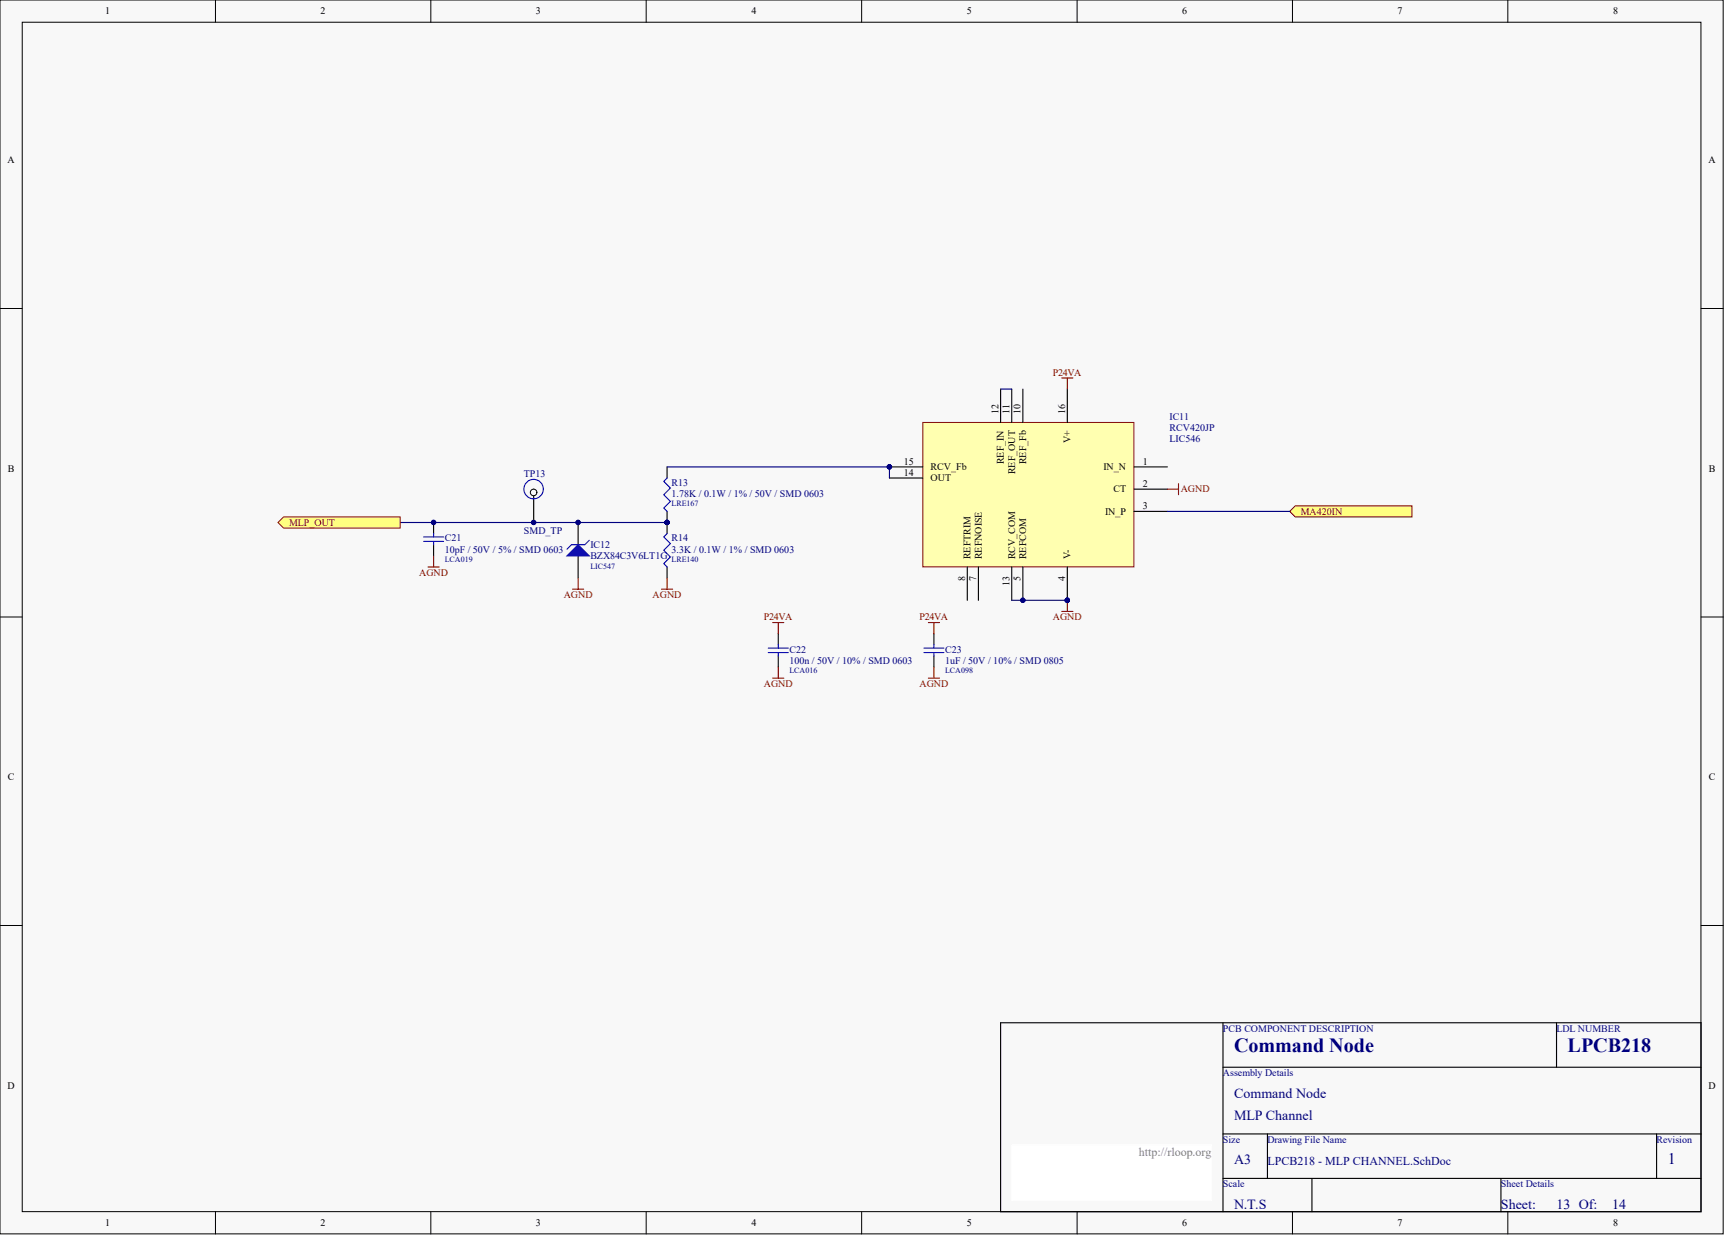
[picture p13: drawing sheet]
<svg xmlns="http://www.w3.org/2000/svg" width="656mm" height="471mm" viewBox="0 0 656 471" stroke-linecap="round" stroke-linejoin="round" font-family="sans-serif">
<defs><g id="words">
<g font-size="7.6" fill="#000080">
<text x="469.2" y="399.8">Command Node</text>
<text x="596" y="399.8">LPCB218</text>
</g>
<text font-size="6.1" fill="#000080" x="634" y="442.4">1</text>
<g font-size="5.3" fill="#000080">
<text x="469.2" y="417.2">Command Node</text>
<text x="469.2" y="425.7">MLP Channel</text>
<text x="469.2" y="442.6">A3</text>
<text x="469.2" y="459.5">N.T.S</text>
<text x="570.6" y="459.5">Sheet:</text>
<text x="591.7" y="459.5">13 Of:</text>
<text x="612.9" y="459.5">14</text>
</g>
<text font-size="4.6" fill="#808080" x="432.9" y="439.3">http://rloop.org</text>
<text font-size="4.6" fill="#000080" x="481.8" y="442.7">LPCB218 - MLP CHANNEL.SchDoc</text>
<g font-size="3.8">
<text x="40" y="5.5">1</text>
<text x="121.9" y="5.5">2</text>
<text x="203.8" y="5.5">3</text>
<text x="285.7" y="5.5">4</text>
<text x="367.6" y="5.5">5</text>
<text x="449.5" y="5.5">6</text>
<text x="531.3" y="5.5">7</text>
<text x="613.3" y="5.5">8</text>
<text x="2.8" y="62">A</text>
<text x="649.5" y="62">A</text>
<text x="379.6" y="157.2" transform="rotate(-90 379.6 157.2)">12</text>
<text x="383.8" y="157.2" transform="rotate(-90 383.8 157.2)">11</text>
<text x="388" y="157.2" transform="rotate(-90 388 157.2)">10</text>
<text x="404.9" y="157.2" transform="rotate(-90 404.9 157.2)">16</text>
<text x="407" y="168.4" transform="rotate(-90 407 168.4)">V+</text>
<text x="3" y="179.3">B</text>
<text x="343.6" y="176.6">15</text>
<text x="353.8" y="178.7">RCV_Fb</text>
<text x="381.7" y="176.5" transform="rotate(-90 381.7 176.5)">REF_IN</text>
<text x="390.1" y="176.5" transform="rotate(-90 390.1 176.5)">REF_Fb</text>
<text x="419.5" y="178.7">IN_N</text>
<text x="434.5" y="176.6">1</text>
<text x="649.6" y="179.3">B</text>
<text x="343.6" y="180.9">14</text>
<text x="353.8" y="183">OUT</text>
<text x="385.9" y="180.3" transform="rotate(-90 385.9 180.3)">REF_OUT</text>
<text x="434.5" y="185.1">2</text>
<text x="423.3" y="187.2">CT</text>
<text x="420.1" y="195.7">IN_P</text>
<text x="434.5" y="193.5">3</text>
<text x="369" y="212.6" transform="rotate(-90 369 212.6)">REFTRIM</text>
<text x="373.2" y="212.6" transform="rotate(-90 373.2 212.6)">REFNOISE</text>
<text x="385.9" y="212.6" transform="rotate(-90 385.9 212.6)">RCV_COM</text>
<text x="390.1" y="212.6" transform="rotate(-90 390.1 212.6)">REFCOM</text>
<text x="407" y="212.6" transform="rotate(-90 407 212.6)">V-</text>
<text x="366.9" y="220.8" transform="rotate(-90 366.9 220.8)">8</text>
<text x="371.1" y="220.8" transform="rotate(-90 371.1 220.8)">7</text>
<text x="388" y="220.8" transform="rotate(-90 388 220.8)">5</text>
<text x="404.9" y="220.8" transform="rotate(-90 404.9 220.8)">4</text>
<text x="383.8" y="222.7" transform="rotate(-90 383.8 222.7)">13</text>
<text x="3" y="296.6">C</text>
<text x="649.6" y="296.6">C</text>
<text x="2.8" y="413.8">D</text>
<text x="649.5" y="413.8">D</text>
<text x="40" y="466.1">1</text>
<text x="121.9" y="466.1">2</text>
<text x="203.8" y="466.1">3</text>
<text x="285.7" y="466.1">4</text>
<text x="367.6" y="466.1">5</text>
<text x="449.5" y="466.1">6</text>
<text x="531.3" y="466.1">7</text>
<text x="613.3" y="466.1">8</text>
</g>
<g font-size="3.8" fill="#800000">
<text x="400.3" y="142.8">P24VA</text>
<text x="448.9" y="187.2">AGND</text>
<text x="494.5" y="195.7">MA420IN</text>
<text x="109.9" y="199.9">MLP_OUT</text>
<text x="159.3" y="218.9">AGND</text>
<text x="214.3" y="227.3">AGND</text>
<text x="248.1" y="227.3">AGND</text>
<text x="290.4" y="235.8">P24VA</text>
<text x="349.5" y="235.8">P24VA</text>
<text x="400.3" y="235.8">AGND</text>
<text x="290.4" y="261.1">AGND</text>
<text x="349.5" y="261.1">AGND</text>
</g>
<g font-size="3.8" fill="#000080">
<text x="444.6" y="159.7">IC11</text>
<text x="444.6" y="164">RCV420JP</text>
<text x="444.6" y="168.2">LIC546</text>
<text x="199.2" y="181.4">TP13</text>
<text x="255.3" y="184.7">R13</text>
<text x="255.3" y="188.9">1.78K / 0.1W / 1% / 50V / SMD 0603</text>
<text x="199.2" y="202.8">SMD_TP</text>
<text x="169.1" y="205.8">C21</text>
<text x="224.4" y="208.3">IC12</text>
<text x="255.3" y="205.8">R14</text>
<text x="169.1" y="210">10pF / 50V / 5% / SMD 0603</text>
<text x="224.4" y="212.6">BZX84C3V6LT1G</text>
<text x="255.3" y="210">3.3K / 0.1W / 1% / SMD 0603</text>
<text x="300.1" y="248">C22</text>
<text x="359.3" y="248">C23</text>
<text x="300.1" y="252.3">100n / 50V / 10% / SMD 0603</text>
<text x="359.3" y="252.3">1uF / 50V / 10% / SMD 0805</text>
<text x="464.9" y="392.1">PCB COMPONENT DESCRIPTION</text>
<text x="591.7" y="392.1">LDL NUMBER</text>
<text x="464.9" y="409">Assembly Details</text>
<text x="464.9" y="434.4">Size</text>
<text x="481.8" y="434.4">Drawing File Name</text>
<text x="629.8" y="434.4">Revision</text>
<text x="464.9" y="451.3">Scale</text>
<text x="570.6" y="451.3">Sheet Details</text>
</g>
<g font-size="3" fill="#000080">
<text x="255.3" y="192.4">LRE167</text>
<text x="169.1" y="213.6">LCA019</text>
<text x="255.3" y="213.6">LRE140</text>
<text x="224.4" y="216.1">LIC547</text>
<text x="300.1" y="255.8">LCA016</text>
<text x="359.3" y="255.8">LCA098</text>
</g>
</g></defs>
<g fill="#f8f8f8" stroke="#000" stroke-width=".38">
<path d="M0 0h655.1v469h-655.1z"/>
<path d="M8.5 8.5h638.1v452.1h-638.1z"/>
</g>
<g fill="none" stroke="#000" stroke-width=".38">
<path d="M81.9 0v8.5M163.8 0v8.5M245.7 0v8.5M327.6 0v8.5M409.5 0v8.5M491.4 0v8.5M573.2 0v8.5M0 117.3h8.5M646.7 117.3h8.4M0 234.5h8.5M646.7 234.5h8.4M0 351.8h8.5"/>
<path d="M646.7 351.8h8.4M81.9 460.6v8.5M163.8 460.6v8.5M245.7 460.6v8.5M327.6 460.6v8.5M409.5 460.6v8.5M491.4 460.6v8.5M573.2 460.6v8.5"/>
</g>
<path d="M380.4 388.8h266.3v71.8h-266.3zM464.9 388.8v71.8M591.7 388.8v16.9M464.9 405.7h181.8M464.9 431h181.8M481.8 431v16.9M629.8 431v16.9M464.9 447.9h181.8M498.7 447.9v12.7M570.6 447.9v12.7" fill="none" stroke="#000" stroke-width=".42"/>
<path d="M384.6 435.2h76.1v21.1h-76.1z" fill="#fff" stroke="#fff" stroke-width=".38"/>
<path d="M350.8 160.6h80.3v54.9h-80.3z" fill="#ffffb0" stroke="#800000" stroke-width=".38"/>
<g fill="none" stroke="#000" stroke-width=".42">
<path d="M380.4 147.9v12.7M384.6 147.9v12.7M388.9 147.9v12.7M405.8 147.9v12.7M253.6 177.5v4.2M338.1 177.5h12.7M431.1 177.5h12.7M253.6 194.4v8.4M338.1 181.7h12.7M431.1 185.9h12.7M431.1 194.4h12.7M253.6 215.5v4.2"/>
<path d="M367.7 215.5v12.7M371.9 215.5v12.7M384.6 215.5v12.7M388.9 215.5v12.7M405.8 215.5v12.7"/>
</g>
<g fill="#000080" stroke="#000080" stroke-width=".38">
<circle cx="405.7" cy="228.2" r=".82"/>
<circle cx="388.8" cy="228.2" r=".82"/>
<circle cx="338.1" cy="177.5" r=".82"/>
<circle cx="253.6" cy="198.6" r=".82"/>
</g>
<path d="M253.6 181.7l-1.3 1.3 2.6 2.5-2.6 2.5 2.6 2.6-2.6 2.5 1.3 1.3M253.6 202.8l-1.3 1.3 2.6 2.5-2.6 2.6 2.6 2.5-2.6 2.5 1.3 1.3" fill="none" stroke="#00f" stroke-width=".42"/>
<path d="M403.6 143.7h4.3M405.8 143.7v4.2M443.8 185.9h4.2M448 183.8v4.2M253.6 219.7v4.3M251.5 224h4.2M403.6 232.4h4.3M405.8 228.2v4.2" fill="none" stroke="#800000" stroke-width=".42"/>
<path d="M380.4 147.9h4.2M384.6 228.2h21.2" fill="none" stroke="#000080" stroke-width=".42"/>
<path d="M490.3 194.4l2.1-2.1h44.4v4.2h-44.4z" fill-rule="evenodd" fill="#ffff80" stroke="#800000" stroke-width=".38"/>
<path d="M253.6 177.5h84.5v4.2M152.2 198.6h101.4M443.8 194.4h46.5" fill="none" stroke="#000080" stroke-width=".42"/>
<g fill="#000080" stroke="#000080" stroke-width=".38">
<circle cx="338.1" cy="177.5" r=".82"/>
<circle cx="219.8" cy="198.6" r=".82"/>
<circle cx="253.6" cy="198.6" r=".82"/>
</g>
<path d="M219.8 198.6v8.5M219.8 211.3v8.4" fill="none" stroke="#000" stroke-width=".42"/>
<path d="M215.6 211.3l4.2-4.2 4.2 4.2z" fill="#00f" stroke="#00f" stroke-width=".42"/>
<path d="M224 205.4l-1.7 1.7h-5l-1.7 1.7" fill="none" stroke="#00f" stroke-width=".42"/>
<path d="M219.8 219.7v4.3M217.7 224h4.2" fill="none" stroke="#800000" stroke-width=".42"/>
<path d="M105.7 198.6l2.1-2.1h44.4v4.2h-44.4z" fill-rule="evenodd" fill="#ffff80" stroke="#800000" stroke-width=".38"/>
<path d="M164.8 198.6v4.2M202.9 185.9v12.7M164.8 207.1v4.2M295.9 240.9v4.2M295.9 249.3v4.2M355 240.9v4.2M355 249.3v4.2" fill="none" stroke="#000" stroke-width=".42"/>
<circle cx="164.8" cy="198.6" r=".82" fill="#000080" stroke="#000080" stroke-width=".38"/>
<path d="M161 205.8h7.6M161 204.1h7.6M164.8 202.8v1.3M164.8 205.8v1.3M292.1 248h7.6M292.1 246.4h7.6M295.9 245.1v1.3M295.9 248v1.3M351.2 248h7.6M351.2 246.4h7.6M355 245.1v1.3M355 248v1.3" fill="none" stroke="#00f" stroke-width=".42"/>
<path d="M162.7 215.5h4.3M164.8 211.3v4.2M293.8 236.6h4.2M295.9 236.6v4.3M352.9 236.6h4.3M355 236.6v4.3M293.8 257.8h4.2M295.9 253.5v4.3M352.9 257.8h4.3M355 253.5v4.3" fill="none" stroke="#800000" stroke-width=".42"/>
<circle cx="202.9" cy="187.2" r="1.25" fill="#f8f8f8" stroke="#000" stroke-width=".38"/>
<circle cx="202.9" cy="198.6" r=".82" fill="#000080" stroke="#000080" stroke-width=".38"/>
<circle cx="202.9" cy="185.9" r="3.7" fill="none" stroke="#00f" stroke-width=".42"/>
<use href="#words"/>
</svg>
